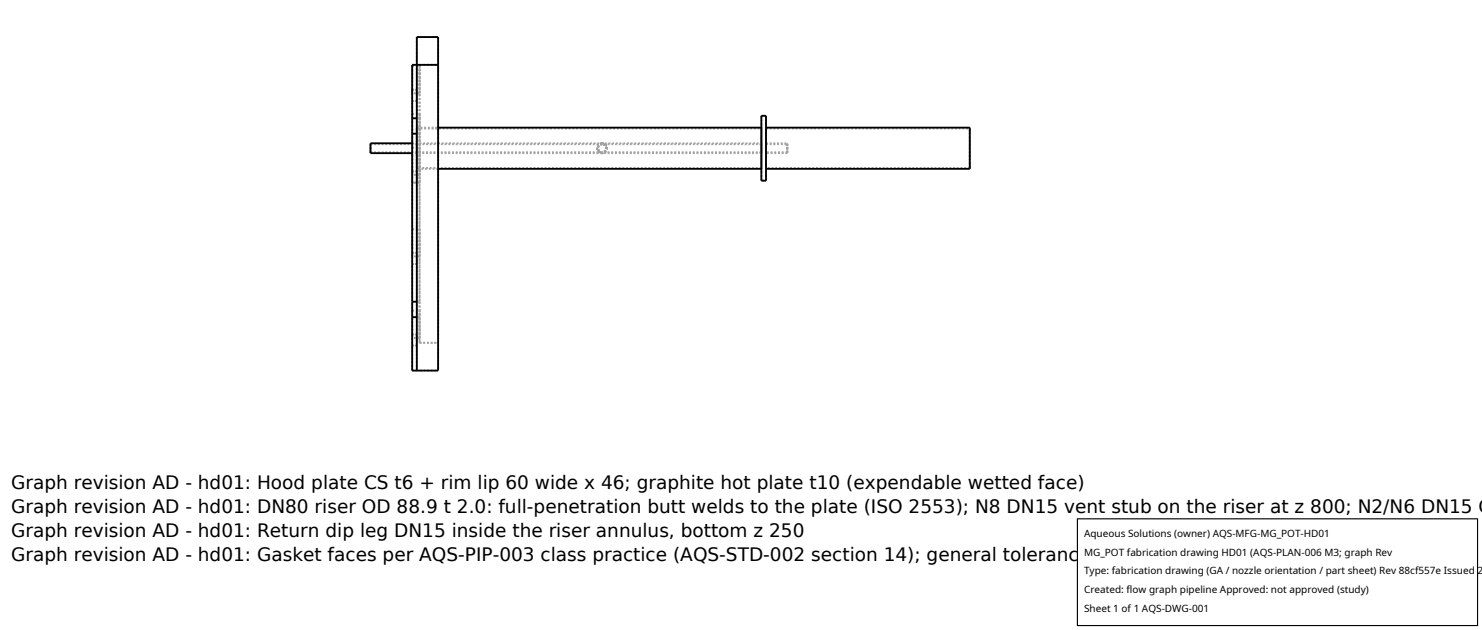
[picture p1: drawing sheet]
<svg xmlns="http://www.w3.org/2000/svg" width="212mm" height="90mm" viewBox="0 0 212 90" stroke-linecap="round" stroke-linejoin="round" font-family="sans-serif">
<defs><g id="words">
<g font-size="2.6">
<text x="1.6" y="69.8">Graph revision AD - hd01: Hood plate CS t6 + rim lip 60 wide x 46; graphite hot plate t10 (expendable wetted face)</text>
<text x="1.6" y="73.3">Graph revision AD - hd01: DN80 riser OD 88.9 t 2.0: full-penetration butt welds to the plate (ISO 2553); N8 DN15 vent stub on the riser at z 800; N2/N6 DN15 C</text>
<text x="1.6" y="76.7">Graph revision AD - hd01: Return dip leg DN15 inside the riser annulus, bottom z 250</text>
<text x="1.6" y="80.2">Graph revision AD - hd01: Gasket faces per AQS-PIP-003 class practice (AQS-STD-002 section 14); general tolerance ISO 2768-m</text>
</g>
<g font-size="1.4">
<text x="154.8" y="76.6">Aqueous Solutions (owner) AQS-MFG-MG_POT-HD01</text>
<text x="154.8" y="79.3">MG_POT fabrication drawing HD01 (AQS-PLAN-006 M3; graph Rev</text>
<text x="154.8" y="82">Type: fabrication drawing (GA / nozzle orientation / part sheet) Rev 88cf557e Issued 2</text>
<text x="154.8" y="84.7">Created: flow graph pipeline Approved: not approved (study)</text>
<text x="154.8" y="87.4">Sheet 1 of 1 AQS-DWG-001</text>
</g>
</g></defs>
<g fill="none" stroke="#a0a0a0" stroke-width=".26" stroke-dasharray=".3 .3" stroke-linecap="butt">
<path d="M58.9 9.3h.6M58.9 16.2v9.9M58.9 16.2h1M58.9 9.4v3.9M58.9 13.3v-3.9M58.9 9.4h1M58.9 12.8v-3.5M58.9 12.8v1.6M58.9 14.4h.6M58.9 12.8h.6M59.5 18.2h3.1M59.5 18.2v5.9"/>
<path d="M59.5 18.4v5.6M59.5 18.4h49.2M59.5 9.3h.4M59.5 9.3v-4M59.5 16.9v-7.6M59.5 16.9h.4M59.5 5.3h3.1M59.5 19.1v-2.2M59.5 14.4h-.6M59.5 14.4v-1.6M59.5 12.8v1.6M59.5 12.8h-.6"/>
<path d="M59.9 9.3h2.7M59.9 19.1h-.4M59.9 16.9v2.2M59.9 9.3v39.6M59.9 16.9v-7.6M59.9 9.4v3.9M59.9 13.3v-3.9M59.9 16.2v9.9M59.9 13.3h-1M62.6 5.3v47.6M108.7 18.2v5.9M108.7 16.5h.7"/>
<path d="M108.7 18.4v5.6M109.4 18.2v5.9M109.4 18.4v5.6M109.4 18.4h29.1M138.5 18.4v5.6M52.9 21.9v-1.4M52.9 20.6v1.1M52.9 21.7v-1.1M52.9 20.6h55.8M58.9 20.5h49.8M58.9 26.1v-9.9M58.9 21.1v3.9"/>
<path d="M58.9 25v-3.9M58.9 21.1h1M58.9 32.7v3.9M58.9 36.6v-3.9M58.9 32.7h1M58.9 24.5v-10.1M58.9 24.5v1.6M58.9 36.1v-10M58.9 36.1v1.6M58.9 37.7h.6M58.9 36.1h.6M58.9 26.1h.6"/>
<path d="M58.9 24.5h.6M59.5 24.1v-5.9M59.5 24v-5.6M59.5 37.7h-.6M59.5 36.1v1.6M59.5 37.7v-1.6M59.5 36.1h-.6M59.5 26.1h-.6M59.5 24.5v1.6M59.5 26.1v-1.6M59.5 24.5h-.6M59.9 32.7v3.9"/>
<path d="M59.9 36.6v-3.9M59.9 21.1v3.9M59.9 25v-3.9M59.9 26.1v-9.9M59.9 26.1h-1M59.9 25h-1M59.9 36.6h-1M62.6 24.1h-3.1M86 20.5l-.5 .2-.2 .4 .2 .5 .5 .3 .5-.2 .2-.5-.2-.5-.5-.2M86 20.6l-.4 .2-.2 .3 .2 .5 .4 .1 .4-.1 .2-.4-.2-.4-.4-.2M86 20.6l-.4 .1-.2 .4 .2 .5 .4 .1 .4-.1 .2-.4-.2-.4-.4-.2M108.7 24.1v-5.9"/>
<path d="M108.7 25.8v-9.3M108.7 25.8h.7M108.7 24v-5.6M108.7 20.5v1.4M108.7 21.9v-1.4M108.7 20.6v1.1M108.7 21.7v-1.1M108.7 24h-49.2M108.7 21.9h-49.8M108.7 21.7h-55.8M109.4 25.8v-9.3M109.4 24.1v-5.9"/>
<path d="M109.4 24v-5.6M109.4 20.5v1.4M109.4 21.9v-1.4M109.4 20.5h3M109.4 20.6v1.1M109.4 21.7v-1.1M109.4 20.6h3M112.4 20.5v1.4M112.4 21.9v-1.4M112.4 20.6v1.1M112.4 21.7v-1.1M112.4 21.9h-3"/>
<path d="M112.4 21.7h-3M138.5 24.1v-5.9M138.5 24v-5.6M138.5 24h-29.1M58.9 52.9h3.7M58.9 44.4v3.9M58.9 48.3v-3.9M58.9 44.4h1M58.9 47.8v-10.1M58.9 47.8v1.5M58.9 52.9v-3.6M58.9 49.3h.6"/>
<path d="M58.9 47.8h.6M59.5 43.1h.4M59.5 43.1v-24M59.5 45.3v-2.2M59.5 52.9v-7.6M59.5 49.3h-.6M59.5 47.8v1.5M59.5 49.3v-1.5M59.5 47.8h-.6M59.9 48.9v-3.6M59.9 43.1v2.2M59.9 43.1v-24"/>
<path d="M59.9 44.4v3.9M59.9 48.3v-3.9M59.9 45.3h-.4M59.9 48.9h2.7M59.9 48.3h-1M62.6 48.9v-39.6"/>
</g>
<path d="M58.9 16.9h.6M58.9 19.1h.6M62.6 18.2h46.1M62.6 9.3h-3.7v43.6h3.7v-47.6h-3.1v47.6M108.7 16.5h.7v9.3h-.7zM109.4 18.2h29.1v5.9h-29.1M58.9 20.5h-6v1.4h6M62.6 24.1h46.1M58.9 43.1h.6M58.9 45.3h.6" fill="none" stroke="#000" stroke-width=".26"/>
<path d="M153.9 74.1h57.1v15.2h-57.1z" fill="#fff" stroke="#000" stroke-width=".16"/>
<use href="#words"/>
</svg>
